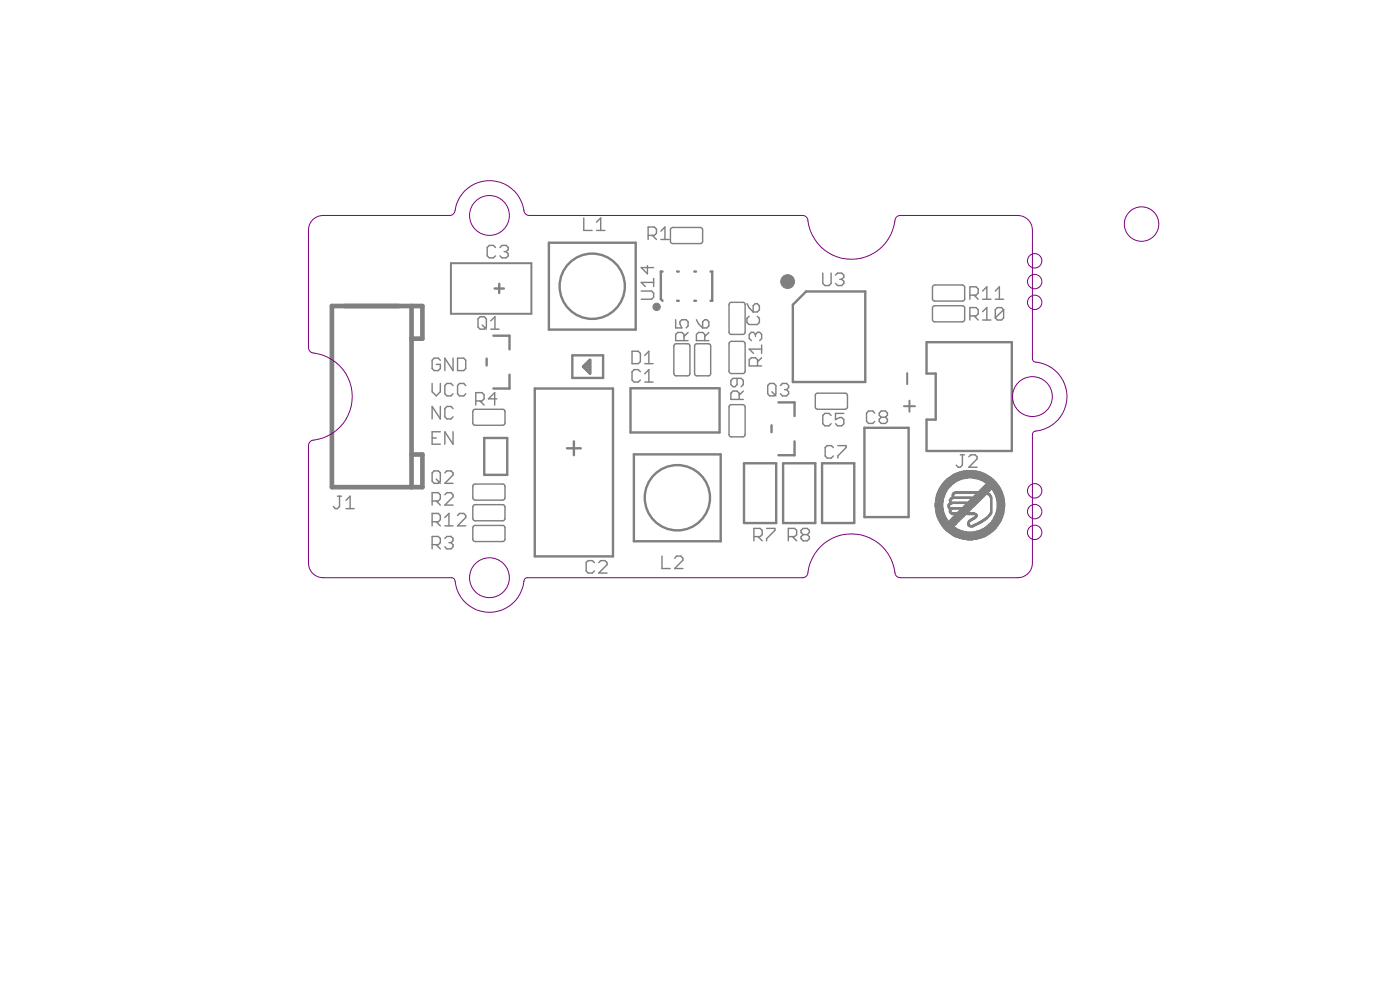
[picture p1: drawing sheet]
<svg xmlns="http://www.w3.org/2000/svg" width="210mm" height="148mm" viewBox="0 0 210 148" stroke-linecap="round" stroke-linejoin="round" font-family="sans-serif">
<g fill="#808080" stroke="#808080" stroke-width=".15">
<path d="M150.6 75.3h.1v.7h-.1z"/>
<path d="M150.5 74.8h.1v1.7h-.1z"/>
<path d="M150.5 74.4v2.5z"/>
<path d="M150.4 74.2h.1v3h-.1z"/>
<path d="M150.3 74h.1v3.4h-.1z"/>
<path d="M150.2 73.8h.1v3.8h-.1z"/>
<path d="M150.2 73.6h.1v4.1h-.1z"/>
<path d="M150.1 73.4h.1v4.5h-.1z"/>
<path d="M150 73.4h.1v4.7h-.1z"/>
<path d="M150 73.2h.1v5h-.1z"/>
<path d="M149.9 73.1h.1v5.2h-.1z"/>
<path d="M149.8 72.9h.1v5.5h-.1z"/>
<path d="M149.8 72.8v5.7z"/>
<path d="M149.7 72.7h.1v5.9h-.1z"/>
<path d="M149.6 72.7h.1v6h-.1z"/>
<path d="M149.5 72.5h.1v6.3h-.1z"/>
<path d="M149.5 72.5h.1v6.4h-.1z"/>
<path d="M149.4 76.3h.1v2.7h-.1z"/>
<path d="M149.4 72.4h.1v2.6h-.1z"/>
<path d="M149.3 76.7h.1v2.4h-.1z"/>
<path d="M149.3 72.3h.1v2.4h-.1z"/>
<path d="M149.3 76.9h.1v2.3h-.1z"/>
<path d="M149.3 72.2h.1v2.2h-.1z"/>
<path d="M149.2 77.1h.1v2.1h-.1z"/>
<path d="M149.2 72.1h.1v2.1h-.1z"/>
<path d="M149.1 77.2h.1v2.1h-.1z"/>
<path d="M149.1 72.1h.1v2h-.1z"/>
<path d="M149.1 77.4v2z"/>
<path d="M149.1 72v1.9z"/>
<path d="M149 77.5h.1v1.9h-.1z"/>
<path d="M149 71.9h.1v1.9h-.1z"/>
<path d="M148.9 77.6h.1v1.9h-.1z"/>
<path d="M148.9 71.9h.1v1.7h-.1z"/>
<path d="M148.9 77.8v1.8z"/>
<path d="M148.9 71.8v1.7z"/>
<path d="M148.8 77.9h.1v1.8h-.1z"/>
<path d="M148.8 71.7h.1v1.7h-.1z"/>
<path d="M148.7 78h.1v1.7h-.1z"/>
<path d="M148.7 71.7h.1v1.6h-.1z"/>
<path d="M148.7 78.1v1.6z"/>
<path d="M148.7 74.5v2.4z"/>
<path d="M148.7 71.6v1.6z"/>
<path d="M148.6 78.2h.1v1.6h-.1z"/>
<path d="M148.6 74.3h.1v2.7h-.1z"/>
<path d="M148.6 71.6h.1v1.7h-.1z"/>
<path d="M148.5 78.3h.1v1.5h-.1z"/>
<path d="M148.5 74.2h.1v3h-.1z"/>
<path d="M148.5 71.5h.1v1.9h-.1z"/>
<path d="M148.4 78.3h.1v1.6h-.1z"/>
<path d="M148.4 76.8h.1v.4h-.1z"/>
<path d="M148.4 74.1h.1v.5h-.1z"/>
<path d="M148.4 71.5h.1v1.9h-.1z"/>
<path d="M148.4 78.4h.1v1.5h-.1z"/>
<path d="M148.4 76.9h.1v.4h-.1z"/>
<path d="M148.4 74h.1v.4h-.1z"/>
<path d="M148.4 71.4h.1v2.1h-.1z"/>
<path d="M148.3 78.5h.1v1.5h-.1z"/>
<path d="M148.3 77h.1v.4h-.1z"/>
<path d="M148.3 73.9h.1v.4h-.1z"/>
<path d="M148.3 71.4h.1v2.2h-.1z"/>
<path d="M148.2 78.5h.1v1.6h-.1z"/>
<path d="M148.2 77.1h.1v.3h-.1z"/>
<path d="M148.2 73.9h.1v.3h-.1z"/>
<path d="M148.2 71.4h.1v2.3h-.1z"/>
<path d="M148.2 78.6h.1v1.5h-.1z"/>
<path d="M148.2 77.2h.1v.3h-.1z"/>
<path d="M148.2 73.9h.1v.2h-.1z"/>
<path d="M148.2 71.3h.1v2.4h-.1z"/>
<path d="M148.1 78.7h.1v1.4h-.1z"/>
<path d="M148.1 77.3h.1v.3h-.1z"/>
<path d="M148.1 73.9h.1v.2h-.1z"/>
<path d="M148.1 71.2h.1v2.6h-.1z"/>
<path d="M148 78.7h.1v1.4h-.1z"/>
<path d="M148 77.4h.1v.3h-.1z"/>
<path d="M148 71.2h.1v2.9h-.1z"/>
<path d="M148 78.8v1.4z"/>
<path d="M148 77.4v.3z"/>
<path d="M148 71.2v2.8z"/>
<path d="M147.9 78.8h.1v1.5h-.1z"/>
<path d="M147.9 77.4h.1v.4h-.1z"/>
<path d="M147.9 71.1h.1v2.9h-.1z"/>
<path d="M147.8 78.9h.1v1.4h-.1z"/>
<path d="M147.8 77.5h.1v.4h-.1z"/>
<path d="M147.8 72.5h.1v1.5h-.1z"/>
<path d="M147.8 71.1h.1v1.3h-.1z"/>
<path d="M147.8 79v1.3z"/>
<path d="M147.8 77.6v.3z"/>
<path d="M147.8 72.6v1.5z"/>
<path d="M147.8 71v1.3z"/>
<path d="M147.7 79h.1v1.3h-.1z"/>
<path d="M147.7 77.6h.1v.3h-.1z"/>
<path d="M147.7 72.6h.1v1.6h-.1z"/>
<path d="M147.7 71h.1v1.3h-.1z"/>
<path d="M147.6 79h.1v1.4h-.1z"/>
<path d="M147.6 77.6h.1v.4h-.1z"/>
<path d="M147.6 72.7h.1v1.6h-.1z"/>
<path d="M147.6 71h.1v1.3h-.1z"/>
<path d="M147.6 79.1v1.3z"/>
<path d="M147.6 77.7v.3z"/>
<path d="M147.6 72.7v1.6z"/>
<path d="M147.6 71v1.2z"/>
<path d="M147.5 79.2h.1v1.3h-.1z"/>
<path d="M147.5 77.8h.1v.3h-.1z"/>
<path d="M147.5 72.8h.1v1.6h-.1z"/>
<path d="M147.5 70.9h.1v1.3h-.1z"/>
<path d="M147.4 79.2h.1v1.3h-.1z"/>
<path d="M147.4 77.8h.1v.3h-.1z"/>
<path d="M147.4 72.9h.1v1.6h-.1z"/>
<path d="M147.4 70.9h.1v1.2h-.1z"/>
<path d="M147.3 79.2h.1v1.3h-.1z"/>
<path d="M147.3 77.8h.1v.3h-.1z"/>
<path d="M147.3 73h.1v1.5h-.1z"/>
<path d="M147.3 70.9h.1v1.2h-.1z"/>
<path d="M147.3 77.9h.1v.3h-.1z"/>
<path d="M147.3 73h.1v1.6h-.1z"/>
<path d="M147.3 70.8h.1v1.3h-.1z"/>
<path d="M147.2 79.3h.1v1.2h-.1z"/>
<path d="M147.2 77.9h.1v.4h-.1z"/>
<path d="M147.2 73.1h.1v1.6h-.1z"/>
<path d="M147.2 70.8h.1v1.2h-.1z"/>
<path d="M147.1 79.3h.1v1.3h-.1z"/>
<path d="M147.1 78h.1v.3h-.1z"/>
<path d="M147.1 73.2h.1v1.5h-.1z"/>
<path d="M147.1 70.8h.1v1.2h-.1z"/>
<path d="M147.1 79.4h.1v1.2h-.1z"/>
<path d="M147.1 73.2h.1v1.6h-.1z"/>
<path d="M147.1 70.7h.1v1.2h-.1z"/>
<path d="M147 79.4h.1v1.2h-.1z"/>
<path d="M147 78h.1v.3h-.1z"/>
<path d="M147 73.3h.1v1.6h-.1z"/>
<path d="M147 70.7h.1v1.2h-.1z"/>
<path d="M146.9 79.4h.1v1.2h-.1z"/>
<path d="M146.9 78.1h.1v.3h-.1z"/>
<path d="M146.9 73.4h.1v1.6h-.1z"/>
<path d="M146.9 70.7h.1v1.2h-.1z"/>
<path d="M146.9 79.4v1.3z"/>
<path d="M146.9 78.1v.3z"/>
<path d="M146.9 73.4v1.6z"/>
<path d="M146.9 70.7v1.2z"/>
<path d="M146.8 79.4h.1v1.3h-.1z"/>
<path d="M146.8 78.2h.1v.3h-.1z"/>
<path d="M146.8 73.5h.1v1.6h-.1z"/>
<path d="M146.8 70.7h.1v1.2h-.1z"/>
<path d="M146.7 79.5h.1v1.2h-.1z"/>
<path d="M146.7 78.2h.1v.3h-.1z"/>
<path d="M146.7 73.6h.1v1.6h-.1z"/>
<path d="M146.7 70.7h.1v1.1h-.1z"/>
<path d="M146.6 79.5h.1v1.2h-.1z"/>
<path d="M146.6 78.3h.1v.2h-.1z"/>
<path d="M146.6 73.7h.1v1.5h-.1z"/>
<path d="M146.6 70.6h.1v1.2h-.1z"/>
<path d="M146.6 73.6h.1v1.7h-.1z"/>
<path d="M146.5 79.6h.1v1.2h-.1z"/>
<path d="M146.5 78.3h.1v.3h-.1z"/>
<path d="M146.5 73.6h.1v1.8h-.1z"/>
<path d="M146.5 70.6h.1v1.1h-.1z"/>
<path d="M146.5 79.6v1.2z"/>
<path d="M146.5 78.4v.2z"/>
<path d="M146.5 77.1v.3z"/>
<path d="M146.5 73.7v1.7z"/>
<path d="M146.5 70.6v1.1z"/>
<path d="M146.4 79.6h.1v1.2h-.1z"/>
<path d="M146.4 78.4h.1v.3h-.1z"/>
<path d="M146.4 77h.1v.5h-.1z"/>
<path d="M146.4 73.7h.1v1.7h-.1z"/>
<path d="M146.4 70.5h.1v1.2h-.1z"/>
<path d="M146.3 79.6h.1v1.2h-.1z"/>
<path d="M146.3 78.5h.1v.2h-.1z"/>
<path d="M146.3 76.9h.1v.7h-.1z"/>
<path d="M146.3 74h.1v1.6h-.1z"/>
<path d="M146.3 73.6h.1v.3h-.1z"/>
<path d="M146.3 70.5h.1v1.2h-.1z"/>
<path d="M146.2 79.6h.1v1.2h-.1z"/>
<path d="M146.2 78.5h.1v.3h-.1z"/>
<path d="M146.2 77.3h.1v.3h-.1z"/>
<path d="M146.2 76.9h.1v.3h-.1z"/>
<path d="M146.2 74.1h.1v1.5h-.1z"/>
<path d="M146.2 73.6h.1v.3h-.1z"/>
<path d="M146.2 70.5h.1v1.2h-.1z"/>
<path d="M146.2 78.5h.1v.2h-.1z"/>
<path d="M146.2 77.4h.1v.3h-.1z"/>
<path d="M146.2 74.1h.1v1.6h-.1z"/>
<path d="M146.2 70.5h.1v1.1h-.1z"/>
<path d="M146.1 79.6h.1v1.2h-.1z"/>
<path d="M146.1 78.5h.1v.3h-.1z"/>
<path d="M146.1 77.4h.1v.3h-.1z"/>
<path d="M146.1 76.9h.1v.2h-.1z"/>
<path d="M146.1 74.2h.1v1.6h-.1z"/>
<path d="M146.1 73.6h.1v.3h-.1z"/>
<path d="M146.1 70.5h.1v1.1h-.1z"/>
<path d="M146 79.6h.1v1.2h-.1z"/>
<path d="M146 78.5h.1v.3h-.1z"/>
<path d="M146 77.5h.1v.3h-.1z"/>
<path d="M146 76.8h.1v.3h-.1z"/>
<path d="M146 74.3h.1v1.5h-.1z"/>
<path d="M146 73.6h.1v.3h-.1z"/>
<path d="M146 70.5h.1v1.1h-.1z"/>
<path d="M146 79.6v1.2z"/>
<path d="M146 78.6v.3z"/>
<path d="M146 77.5v.3z"/>
<path d="M146 76.8v.3z"/>
<path d="M146 74.3v1.6z"/>
<path d="M146 73.6v.3z"/>
<path d="M146 70.5v1.1z"/>
<path d="M145.9 79.6h.1v1.2h-.1z"/>
<path d="M145.9 78.6h.1v.3h-.1z"/>
<path d="M145.9 77.6h.1v.3h-.1z"/>
<path d="M145.9 76.8h.1v.3h-.1z"/>
<path d="M145.9 74.4h.1v1.5h-.1z"/>
<path d="M145.9 73.6h.1v.3h-.1z"/>
<path d="M145.9 70.5h.1v1.1h-.1z"/>
<path d="M145.8 79.7h.1v1.2h-.1z"/>
<path d="M145.8 78.7h.1v.3h-.1z"/>
<path d="M145.8 77.6h.1v.3h-.1z"/>
<path d="M145.8 76.8h.1v.3h-.1z"/>
<path d="M145.8 74.5h.1v1.6h-.1z"/>
<path d="M145.8 73.6h.1v.3h-.1z"/>
<path d="M145.8 70.5h.1v1.1h-.1z"/>
<path d="M145.8 79.7v1.2z"/>
<path d="M145.8 78.7v.3z"/>
<path d="M145.8 77.6v.3z"/>
<path d="M145.8 76.8v.3z"/>
<path d="M145.8 74.5v1.6z"/>
<path d="M145.8 73.6v.3z"/>
<path d="M145.8 70.5v1.1z"/>
<path d="M145.7 79.7h.1v1.2h-.1z"/>
<path d="M145.7 78.7h.1v.3h-.1z"/>
<path d="M145.7 77.7h.1v.3h-.1z"/>
<path d="M145.7 76.8h.1v.3h-.1z"/>
<path d="M145.7 74.5h.1v1.6h-.1z"/>
<path d="M145.7 73.6h.1v.3h-.1z"/>
<path d="M145.7 70.5h.1v1.1h-.1z"/>
<path d="M145.6 79.7h.1v1.2h-.1z"/>
<path d="M145.6 78.7h.1v.3h-.1z"/>
<path d="M145.6 77.7h.1v.3h-.1z"/>
<path d="M145.6 76.8h.1v.3h-.1z"/>
<path d="M145.6 74.5h.1v1.8h-.1z"/>
<path d="M145.6 73.6h.1v.3h-.1z"/>
<path d="M145.6 70.5h.1v1.1h-.1z"/>
<path d="M145.5 79.7h.1v1.2h-.1z"/>
<path d="M145.5 78.7h.1v.3h-.1z"/>
<path d="M145.5 77.8h.1v.3h-.1z"/>
<path d="M145.5 76.8h.1v.3h-.1z"/>
<path d="M145.5 74.8h.1v1.5h-.1z"/>
<path d="M145.5 74.5h.1v.2h-.1z"/>
<path d="M145.5 73.6h.1v.3h-.1z"/>
<path d="M145.5 70.5h.1v1.1h-.1z"/>
<path d="M145.5 74.8h.1v1.6h-.1z"/>
<path d="M145.4 79.7h.1v1.2h-.1z"/>
<path d="M145.4 78.7h.1v.3h-.1z"/>
<path d="M145.4 77.8h.1v.3h-.1z"/>
<path d="M145.4 76.8h.1v.3h-.1z"/>
<path d="M145.4 74.9h.1v1.5h-.1z"/>
<path d="M145.4 74.5h.1v.2h-.1z"/>
<path d="M145.4 73.6h.1v.3h-.1z"/>
<path d="M145.4 70.5h.1v1.1h-.1z"/>
<path d="M145.4 79.7v1.2z"/>
<path d="M145.4 78.7v.2z"/>
<path d="M145.4 77.9v.3z"/>
<path d="M145.4 76.8v.3z"/>
<path d="M145.4 75v1.5z"/>
<path d="M145.4 74.5v.2z"/>
<path d="M145.4 73.6v.3z"/>
<path d="M145.4 70.5v1.1z"/>
<path d="M145.3 79.7h.1v1.2h-.1z"/>
<path d="M145.3 78.5h.1v.4h-.1z"/>
<path d="M145.3 77.9h.1v.5h-.1z"/>
<path d="M145.3 76.8h.1v.3h-.1z"/>
<path d="M145.3 75h.1v1.6h-.1z"/>
<path d="M145.3 74.5h.1v.2h-.1z"/>
<path d="M145.3 73.6h.1v.3h-.1z"/>
<path d="M145.3 70.5h.1v1.1h-.1z"/>
<path d="M145.2 79.7h.1v1.2h-.1z"/>
<path d="M145.2 78h.1v.8h-.1z"/>
<path d="M145.2 76.8h.1v.3h-.1z"/>
<path d="M145.2 75.1h.1v1.5h-.1z"/>
<path d="M145.2 74.5h.1v.2h-.1z"/>
<path d="M145.2 73.6h.1v.3h-.1z"/>
<path d="M145.2 70.5h.1v1.1h-.1z"/>
<path d="M145.1 79.7h.1v1.2h-.1z"/>
<path d="M145.1 78.1h.1v.7h-.1z"/>
<path d="M145.1 76.8h.1v.3h-.1z"/>
<path d="M145.1 75.2h.1v1.5h-.1z"/>
<path d="M145.1 74.5h.1v.2h-.1z"/>
<path d="M145.1 73.6h.1v.3h-.1z"/>
<path d="M145.1 70.5h.1v1.1h-.1z"/>
<path d="M145.1 78.3h.1v.4h-.1z"/>
<path d="M145.1 75.2h.1v1.6h-.1z"/>
<path d="M145 79.7h.1v1.2h-.1z"/>
<path d="M145 75.2h.1v1.9h-.1z"/>
<path d="M145 74.5h.1v.2h-.1z"/>
<path d="M145 73.6h.1v.3h-.1z"/>
<path d="M145 70.5h.1v1.1h-.1z"/>
<path d="M144.9 79.7h.1v1.2h-.1z"/>
<path d="M144.9 75.2h.1v1.9h-.1z"/>
<path d="M144.9 74.5h.1v.2h-.1z"/>
<path d="M144.9 73.6h.1v.3h-.1z"/>
<path d="M144.9 70.5h.1v1.1h-.1z"/>
<path d="M144.9 79.6v1.2z"/>
<path d="M144.9 75.2v1.9z"/>
<path d="M144.9 74.5v.2z"/>
<path d="M144.9 73.6v.3z"/>
<path d="M144.9 70.5v1.1z"/>
<path d="M144.8 79.6h.1v1.2h-.1z"/>
<path d="M144.8 75.5h.1v1.6h-.1z"/>
<path d="M144.8 75.2h.1v.2h-.1z"/>
<path d="M144.8 74.5h.1v.2h-.1z"/>
<path d="M144.8 73.6h.1v.3h-.1z"/>
<path d="M144.8 70.5h.1v1.1h-.1z"/>
<path d="M144.7 79.6h.1v1.2h-.1z"/>
<path d="M144.7 75.6h.1v1.5h-.1z"/>
<path d="M144.7 75.2h.1v.2h-.1z"/>
<path d="M144.7 74.5h.1v.2h-.1z"/>
<path d="M144.7 73.6h.1v.3h-.1z"/>
<path d="M144.7 70.5h.1v1.1h-.1z"/>
<path d="M144.7 79.6v1.2z"/>
<path d="M144.7 75.6v1.6z"/>
<path d="M144.7 75.2v.2z"/>
<path d="M144.7 74.5v.2z"/>
<path d="M144.7 73.6v.3z"/>
<path d="M144.7 70.5v1.1z"/>
<path d="M144.6 79.6h.1v1.2h-.1z"/>
<path d="M144.6 75.7h.1v1.5h-.1z"/>
<path d="M144.6 75.2h.1v.2h-.1z"/>
<path d="M144.6 74.5h.1v.2h-.1z"/>
<path d="M144.6 73.6h.1v.3h-.1z"/>
<path d="M144.6 70.5h.1v1.1h-.1z"/>
<path d="M144.5 79.6h.1v1.2h-.1z"/>
<path d="M144.5 75.8h.1v1.6h-.1z"/>
<path d="M144.5 75.2h.1v.2h-.1z"/>
<path d="M144.5 74.5h.1v.2h-.1z"/>
<path d="M144.5 73.6h.1v.3h-.1z"/>
<path d="M144.5 70.5h.1v1.2h-.1z"/>
<path d="M144.4 79.6h.1v1.2h-.1z"/>
<path d="M144.4 75.8h.1v1.6h-.1z"/>
<path d="M144.4 75.2h.1v.2h-.1z"/>
<path d="M144.4 74.5h.1v.2h-.1z"/>
<path d="M144.4 73.6h.1v.3h-.1z"/>
<path d="M144.4 70.5h.1v1.2h-.1z"/>
<path d="M144.4 75.9h.1v1.5h-.1z"/>
<path d="M144.3 79.6h.1v1.2h-.1z"/>
<path d="M144.3 76h.1v1.6h-.1z"/>
<path d="M144.3 75.2h.1v.2h-.1z"/>
<path d="M144.3 74.5h.1v.2h-.1z"/>
<path d="M144.3 73.6h.1v.3h-.1z"/>
<path d="M144.3 70.6h.1v1.1h-.1z"/>
<path d="M144.3 79.6v1.2z"/>
<path d="M144.3 76.1v1.5z"/>
<path d="M144.3 75.2v.2z"/>
<path d="M144.3 74.5v.2z"/>
<path d="M144.3 73.6v.3z"/>
<path d="M144.3 70.6v1.1z"/>
<path d="M144.2 79.5h.1v1.2h-.1z"/>
<path d="M144.2 76.1h.1v1.6h-.1z"/>
<path d="M144.2 75.2h.1v.2h-.1z"/>
<path d="M144.2 74.5h.1v.2h-.1z"/>
<path d="M144.2 73.6h.1v.3h-.1z"/>
<path d="M144.2 70.6h.1v1.2h-.1z"/>
<path d="M144.1 79.5h.1v1.2h-.1z"/>
<path d="M144.1 76.1h.1v1.6h-.1z"/>
<path d="M144.1 75.2h.1v.2h-.1z"/>
<path d="M144.1 74.5h.1v.2h-.1z"/>
<path d="M144.1 73.6h.1v.3h-.1z"/>
<path d="M144.1 70.6h.1v1.2h-.1z"/>
<path d="M144 79.5h.1v1.2h-.1z"/>
<path d="M144 76.1h.1v1.7h-.1z"/>
<path d="M144 75.2h.1v.2h-.1z"/>
<path d="M144 74.5h.1v.2h-.1z"/>
<path d="M144 73.6h.1v.3h-.1z"/>
<path d="M144 70.7h.1v1.2h-.1z"/>
<path d="M144 79.4h.1v1.3h-.1z"/>
<path d="M144 76.3h.1v1.6h-.1z"/>
<path d="M144 76.1h.1v.2h-.1z"/>
<path d="M143.9 79.4h.1v1.3h-.1z"/>
<path d="M143.9 76.4h.1v1.5h-.1z"/>
<path d="M143.9 76.1h.1v.2h-.1z"/>
<path d="M143.9 75.2h.1v.2h-.1z"/>
<path d="M143.9 74.5h.1v.2h-.1z"/>
<path d="M143.9 73.6h.1v.3h-.1z"/>
<path d="M143.9 70.7h.1v1.2h-.1z"/>
<path d="M143.8 79.4h.1v1.2h-.1z"/>
<path d="M143.8 76.5h.1v1.5h-.1z"/>
<path d="M143.8 76.1h.1v.2h-.1z"/>
<path d="M143.8 75.2h.1v.2h-.1z"/>
<path d="M143.8 74.5h.1v.2h-.1z"/>
<path d="M143.8 73.6h.1v.3h-.1z"/>
<path d="M143.8 70.7h.1v1.2h-.1z"/>
<path d="M143.8 79.4v1.2z"/>
<path d="M143.8 76.5v1.6z"/>
<path d="M143.8 76.1v.2z"/>
<path d="M143.8 75.2v.2z"/>
<path d="M143.8 74.5v.2z"/>
<path d="M143.8 73.6v.3z"/>
<path d="M143.8 70.7v1.2z"/>
<path d="M143.7 79.4h.1v1.2h-.1z"/>
<path d="M143.7 76.6h.1v1.5h-.1z"/>
<path d="M143.7 76.1h.1v.2h-.1z"/>
<path d="M143.7 75.2h.1v.2h-.1z"/>
<path d="M143.7 74.5h.1v.2h-.1z"/>
<path d="M143.7 73.6h.1v.3h-.1z"/>
<path d="M143.7 70.8h.1v1.2h-.1z"/>
<path d="M143.6 79.3h.1v1.2h-.1z"/>
<path d="M143.6 76.7h.1v1.5h-.1z"/>
<path d="M143.6 76.1h.1v.2h-.1z"/>
<path d="M143.6 75.2h.1v.2h-.1z"/>
<path d="M143.6 74.5h.1v.2h-.1z"/>
<path d="M143.6 73.6h.1v.3h-.1z"/>
<path d="M143.6 70.8h.1v1.2h-.1z"/>
<path d="M143.6 79.3v1.2z"/>
<path d="M143.6 76.8v1.5z"/>
<path d="M143.6 76.1v.2z"/>
<path d="M143.6 75.2v.2z"/>
<path d="M143.6 74.5v.2z"/>
<path d="M143.6 73.6v.3z"/>
<path d="M143.6 70.8v1.3z"/>
<path d="M143.5 79.2h.1v1.3h-.1z"/>
<path d="M143.5 76.8h.1v1.5h-.1z"/>
<path d="M143.5 76.1h.1v.2h-.1z"/>
<path d="M143.5 75.2h.1v.2h-.1z"/>
<path d="M143.5 74.5h.1v.2h-.1z"/>
<path d="M143.5 73.6h.1v.3h-.1z"/>
<path d="M143.5 70.8h.1v1.3h-.1z"/>
<path d="M143.4 79.2h.1v1.3h-.1z"/>
<path d="M143.4 76.8h.1v1.6h-.1z"/>
<path d="M143.4 76.1h.1v.2h-.1z"/>
<path d="M143.4 75.2h.1v.2h-.1z"/>
<path d="M143.4 74.5h.1v.2h-.1z"/>
<path d="M143.4 73.6h.1v.3h-.1z"/>
<path d="M143.4 70.9h.1v1.2h-.1z"/>
<path d="M143.3 79.2h.1v1.3h-.1z"/>
<path d="M143.3 76.8h.1v1.7h-.1z"/>
<path d="M143.3 76.1h.1v.2h-.1z"/>
<path d="M143.3 75.2h.1v.2h-.1z"/>
<path d="M143.3 74.5h.1v.2h-.1z"/>
<path d="M143.3 73.6h.1v.3h-.1z"/>
<path d="M143.3 70.9h.1v1.2h-.1z"/>
<path d="M143.3 79.1h.1v1.4h-.1z"/>
<path d="M143.3 76.8h.1v1.8h-.1z"/>
<path d="M143.3 70.9h.1v1.3h-.1z"/>
<path d="M143.2 79.1h.1v1.3h-.1z"/>
<path d="M143.2 76.8h.1v1.9h-.1z"/>
<path d="M143.2 76.1h.1v.2h-.1z"/>
<path d="M143.2 75.2h.1v.2h-.1z"/>
<path d="M143.2 74.5h.1v.2h-.1z"/>
<path d="M143.2 73.7h.1v.2h-.1z"/>
<path d="M143.2 71h.1v1.2h-.1z"/>
<path d="M143.1 79h.1v1.4h-.1z"/>
<path d="M143.1 77.2h.1v1.5h-.1z"/>
<path d="M143.1 76.8h.1v.3h-.1z"/>
<path d="M143.1 76.1h.1v.2h-.1z"/>
<path d="M143.1 75.2h.1v.2h-.1z"/>
<path d="M143.1 74.5h.1v.2h-.1z"/>
<path d="M143.1 73.7h.1v.3h-.1z"/>
<path d="M143.1 71h.1v1.3h-.1z"/>
<path d="M143.1 79h.1v1.3h-.1z"/>
<path d="M143 79h.1v1.3h-.1z"/>
<path d="M143 77.3h.1v1.6h-.1z"/>
<path d="M143 76.8h.1v.3h-.1z"/>
<path d="M143 76.1h.1v.2h-.1z"/>
<path d="M143 75.2h.1v.2h-.1z"/>
<path d="M143 74.5h.1v.2h-.1z"/>
<path d="M143 73.8h.1v.3h-.1z"/>
<path d="M143 71h.1v1.4h-.1z"/>
<path d="M142.9 77.4h.1v2.9h-.1z"/>
<path d="M142.9 76.8h.1v.3h-.1z"/>
<path d="M142.9 76.1h.1v.2h-.1z"/>
<path d="M142.9 75.2h.1v.2h-.1z"/>
<path d="M142.9 73.8h.1v.9h-.1z"/>
<path d="M142.9 71.1h.1v1.3h-.1z"/>
<path d="M142.9 77.4v2.9z"/>
<path d="M142.9 76.8v.3z"/>
<path d="M142.9 76.1v.2z"/>
<path d="M142.9 75.2v.2z"/>
<path d="M142.9 73.9v.8z"/>
<path d="M142.9 71.1v1.4z"/>
<path d="M142.8 77.5h.1v2.7h-.1z"/>
<path d="M142.8 76.8h.1v.3h-.1z"/>
<path d="M142.8 76.1h.1v.2h-.1z"/>
<path d="M142.8 75.2h.1v.2h-.1z"/>
<path d="M142.8 73.9h.1v.9h-.1z"/>
<path d="M142.8 71.2h.1v1.4h-.1z"/>
<path d="M142.7 77.6h.1v2.5h-.1z"/>
<path d="M142.7 76.8h.1v.3h-.1z"/>
<path d="M142.7 76.1h.1v.2h-.1z"/>
<path d="M142.7 75.2h.1v.2h-.1z"/>
<path d="M142.7 74.5h.1v.3h-.1z"/>
<path d="M142.7 74.1h.1v.3h-.1z"/>
<path d="M142.7 71.2h.1v1.4h-.1z"/>
<path d="M142.7 77.6v2.5z"/>
<path d="M142.7 76.8v.3z"/>
<path d="M142.7 76.1v.2z"/>
<path d="M142.7 75.2v.3z"/>
<path d="M142.7 74.5v.3z"/>
<path d="M142.7 71.2v1.4z"/>
<path d="M142.6 77.7h.1v2.4h-.1z"/>
<path d="M142.6 76.7h.1v.3h-.1z"/>
<path d="M142.6 76.1h.1v.3h-.1z"/>
<path d="M142.6 75.2h.1v.3h-.1z"/>
<path d="M142.6 74.5h.1v.3h-.1z"/>
<path d="M142.6 71.3h.1v1.4h-.1z"/>
<path d="M142.5 77.8h.1v2.2h-.1z"/>
<path d="M142.5 76.6h.1v.3h-.1z"/>
<path d="M142.5 76.1h.1v.4h-.1z"/>
<path d="M142.5 74.6h.1v1h-.1z"/>
<path d="M142.5 71.4h.1v1.4h-.1z"/>
<path d="M142.5 77.9v2.1z"/>
<path d="M142.5 76.1v.8z"/>
<path d="M142.5 74.6v1z"/>
<path d="M142.5 71.4v1.5z"/>
<path d="M142.4 77.9h.1v2h-.1z"/>
<path d="M142.4 76h.1v.8h-.1z"/>
<path d="M142.4 74.8h.1v.8h-.1z"/>
<path d="M142.4 71.4h.1v1.5h-.1z"/>
<path d="M142.3 78h.1v1.8h-.1z"/>
<path d="M142.3 76.3h.1v.5h-.1z"/>
<path d="M142.3 75.8h.1v.5h-.1z"/>
<path d="M142.3 75.4h.1v.4h-.1z"/>
<path d="M142.3 74.9h.1v.2h-.1z"/>
<path d="M142.3 71.5h.1v1.5h-.1z"/>
<path d="M142.2 78.1h.1v1.7h-.1z"/>
<path d="M142.2 75.4h.1v.8h-.1z"/>
<path d="M142.2 71.5h.1v1.6h-.1z"/>
<path d="M142.2 75.5h.1v.6h-.1z"/>
<path d="M142.2 71.6h.1v1.6h-.1z"/>
<path d="M142.1 78.1h.1v1.6h-.1z"/>
<path d="M142.1 75.6h.1v.4h-.1z"/>
<path d="M142.1 71.6h.1v1.6h-.1z"/>
<path d="M142 77.9h.1v1.8h-.1z"/>
<path d="M142 71.7h.1v1.7h-.1z"/>
<path d="M142 77.9v1.7z"/>
<path d="M142 71.7v1.7z"/>
<path d="M141.9 77.7h.1v1.9h-.1z"/>
<path d="M141.9 71.8h.1v1.8h-.1z"/>
<path d="M141.8 77.6h.1v1.9h-.1z"/>
<path d="M141.8 71.9h.1v1.8h-.1z"/>
<path d="M141.8 77.5v1.9z"/>
<path d="M141.8 71.9v1.9z"/>
<path d="M141.7 77.4h.1v2h-.1z"/>
<path d="M141.7 72h.1v2h-.1z"/>
<path d="M141.6 77.2h.1v2.1h-.1z"/>
<path d="M141.6 72.1h.1v2h-.1z"/>
<path d="M141.6 77v2.2z"/>
<path d="M141.6 72.1v2.2z"/>
<path d="M141.5 76.8h.1v2.3h-.1z"/>
<path d="M141.5 72.2h.1v2.3h-.1z"/>
<path d="M141.4 76.5h.1v2.6h-.1z"/>
<path d="M141.4 72.3h.1v2.4h-.1z"/>
<path d="M141.4 76.1v2.9z"/>
<path d="M141.4 72.4v2.8z"/>
<path d="M141.3 72.5h.1v6.4h-.1z"/>
<path d="M141.2 72.5h.1v6.3h-.1z"/>
<path d="M141.1 72.7h.1v6h-.1z"/>
<path d="M141.1 72.7h.1v5.9h-.1z"/>
<path d="M141 72.9h.1v5.6h-.1z"/>
<path d="M140.9 72.9h.1v5.5h-.1z"/>
<path d="M140.9 73.1v5.2z"/>
<path d="M140.8 73.2h.1v4.9h-.1z"/>
<path d="M140.7 73.3h.1v4.7h-.1z"/>
<path d="M140.7 73.5v4.4z"/>
<path d="M140.6 73.6h.1v4.1h-.1z"/>
<path d="M140.5 73.8h.1v3.8h-.1z"/>
<path d="M140.4 74h.1v3.4h-.1z"/>
<path d="M140.4 74.2h.1v3h-.1z"/>
<path d="M140.3 74.5h.1v2.4h-.1z"/>
<path d="M140.3 74.8v1.7z"/>
<path d="M140.2 75.4h.1v.6h-.1z"/>
</g>
<g fill="none" stroke="#808080" stroke-width=".21">
<path d="M74.3 37.1l-.3-.3h-.6l-.4 .3v1.2l.4 .3h.6l.3-.3M75 37.1l.3-.3h.6l.3 .3v.3l-.3 .3M75.6 37.7h.3M75.9 37.7l.3 .3v.3l-.3 .3h-.6l-.3-.3M87.5 32.7v1.8h1.3M89.4 34.5h1.3M89.4 33.3l.7-.6v1.8M97.1 39.8v1.2l-1-.9h1.9M97.2 35.3h.9l.3-.4v-.6l-.3-.3h-.9v1.9M97.8 35.3l.6 .6M99.1 34.6l.6-.6v1.9M99.1 35.9h1.2"/>
<path d="M100.6 34.2l.3-.1h4.2l.2 .3v1.9l-.3 .2h-4.3l-.2-.3v-1.8zM64.8 57.4v1.3l.6 .6 .6-.6v-1.3M66 54l-.3-.3h-.6l-.3 .3v1.2l.3 .3h.6l.3-.3v-.6h-.6M67.9 53.7v1.8l-1.2-1.8v1.8M67.9 57.8l-.3-.4h-.6l-.3 .4v1.2l.3 .3h.6l.3-.3M68.6 53.7h.9l.3 .3v1.2l-.3 .3h-.9zM69.8 57.8l-.3-.4h-.6l-.3 .4v1.2l.3 .3h.6l.3-.3M72 47.5h.6l.3 .3v1.2l-.3 .3h-.6l-.3-.3v-1.2zM72.3 48.7l.6 .6M73.6 49.3h1.2M73.6 48.1l.6-.6v1.8M74.5 59.8h-1.3l1-1v1.9"/>
<path d="M94.8 52.6h.9l.3 .3v1.3l-.3 .3h-.9zM96 55.7l-.3-.3h-.6l-.3 .3v1.2l.3 .3h.6l.3-.3M96.1 43.6h1.6l.3 .3v.6l-.3 .3h-1.6M96.7 54.5h1.2M96.7 53.3l.6-.7v1.9M96.7 56l.6-.6v1.8M96.7 57.2h1.2M98 41.7v1.2M98 42.3h-1.9l.7 .6M101.1 51.6l2-.1a.3 .3 0 0 1 .3 .3v4.2a.3 .3 0 0 1-.3 .3h-1.7a.33 .33 0 0 1-.4-.3v-4.2zM101.3 47.9v1.2h.9l-.3-.6v-.3l.3-.3h.7l.3 .3v.6l-.3 .3M102.6 51v-.9l-.4-.3h-.6l-.3 .3v.9h1.9"/>
<path d="M103.2 49.8l-.6 .6M104.2 51.6l2-.1 .3 .2 .1 4.3-.3 .3h-1.8l-.3-.2-.1-4.3zM104.4 47.9l.3 .6 .6 .6M105.3 48.2l.4-.3h.3l.3 .3v.6l-.3 .3h-.7zM105.7 51v-.9l-.4-.3h-.6l-.3 .3v.9h1.9M106.3 49.8l-.6 .6M109.4 45.4l2-.1 .3 .2v4.3l-.2 .3h-1.9l-.3-.2v-4.3zM109.4 51.2l.2-.1h1.8l.3 .3v4.2l-.2 .3-1.9 .1-.3-.2v-4.3zM110.5 56.7v.9l-.3 .3h-.3l-.3-.3v-.6l.3-.3h1.2l.3 .3v.6l-.3 .3M110.8 59.8v-.9l-.3-.3h-.6l-.3 .3v.9h1.8M111.4 58.6l-.6 .6M112 45.5l.3 .6 .6 .6"/>
<path d="M112.3 47.4l-.3 .3v.6l.3 .3h1.2l.4-.3v-.6l-.4-.3M112.9 45.8l.3-.3h.3l.4 .3v.6l-.4 .3h-.6zM113.3 50.1l-.3-.3h-.4l-.3 .3v.6l.3 .3M113.3 50.1l.3-.3h.3l.3 .3v.6l-.3 .3M113.3 50.1v.3M113.6 54.8v-.9l-.3-.3h-.7l-.3 .3v.9h1.9M114.2 53.6l-.6 .6M114.2 52.3h-1.9l.7 .6M114.2 51.7v1.2M115.4 57.4h.6l.3 .4v1.2l-.3 .3h-.6l-.3-.3v-1.2zM115.7 58.7l.6 .6M117 57.8l.3-.4h.6l.3 .4v.3l-.3 .3"/>
<path d="M117.6 58.4h.3M117.9 58.4l.3 .3v.3l-.3 .3h-.6l-.3-.3M122.3 59l.3-.1h4.1a.33 .33 0 0 1 .4 .3v1.8l-.3 .3h-4.2a.33 .33 0 0 1-.4-.3zM123.4 40.9v1.6l.3 .3h.6l.3-.3v-1.6M125.3 41.2l.3-.3h.6l.3 .3v.3l-.3 .3M125.9 41.8h.3M126.2 41.8l.3 .3v.4l-.3 .3h-.6l-.3-.3M139.9 45.9l.2-.1h4.3l.2 .3v1.9l-.3 .2h-4.3l-.2-.3v-1.8zM139.9 42.8l.2-.1h4.3l.2 .4v1.8l-.3 .2h-4.3l-.2-.3v-1.7zM145.4 44.2h.9l.4-.3v-.6l-.4-.3h-.9v1.8M145.4 47.3h.9l.4-.3v-.6l-.4-.3h-.9v1.8M146 47.3l.7 .6"/>
<path d="M146 44.2l.7 .6M147.3 46.7l.7-.6v1.8M147.3 43.6l.7-.6v1.8M147.3 47.9h1.3M147.3 44.8h1.3M149.2 44.8h1.3M149.2 43.6l.6-.6v1.8M150.5 46.4l-.3-.3h-.7l-.3 .3v1.2M150.5 46.4v1.2l-.3 .3h-.7l-.3-.3M150.5 46.4l-1.3 1.2M50.6 74.3h.6M50.9 74.3v1.6l-.3 .3h-.3l-.3-.3"/>
<path d="M51.9 76.2h1.2M51.9 75l.6-.7v1.9M64.8 75.1h.9l.3-.4v-.6l-.3-.3h-.9v1.9M64.8 78.2h.9l.3-.3v-.7l-.3-.3h-.9v1.9M64.8 65.6h.6M65.1 70.5h.6l.3 .3v1.3l-.3 .3h-.6l-.3-.3v-1.3zM65.4 71.8l.6 .6M65.4 75.1l.6 .6M65.4 78.2l.6 .6M66 60.9v1.9l-1.2-1.9v1.9M66 64.7h-1.2v1.8h1.2M66.7 70.8l.3-.3h.6l.3 .3v.4l-1.2 1.2h1.2"/>
<path d="M66.7 74.1l.3-.3h.6l.3 .3v.3l-1.2 1.3h1.2M66.7 77.5l.6-.6v1.9M66.7 78.8h1.2M67.9 61.2l-.3-.3h-.6l-.3 .3v1.2l.3 .4h.6l.3-.4M67.9 64.7v1.8l-1.2-1.8v1.8M68.6 77.2l.3-.3h.6l.3 .3v.3l-1.2 1.3h1.2M71 78.8l.2-.1h4.3l.2 .4v1.8l-.3 .2h-4.3l-.2-.3v-1.7zM71 72.6l.2-.1h4.3l.2 .4v1.8l-.3 .2h-4.3l-.2-.3v-1.7zM71 61.4l.2-.1h4.3l.2 .4v1.8l-.3 .2h-4.3l-.2-.3v-1.7zM71 75.7l.2-.1h4.3l.2 .3v1.9l-.3 .2h-4.3l-.2-.3v-1.8zM71.3 60.1h1l.3-.3v-.7l-.3-.3h-1v1.9M71.9 60.1l.7 .6"/>
<path d="M109.4 60.7l.2-.1h1.8l.3 .2v4.3l-.2 .3h-1.9l-.3-.2v-4.2zM114.9 79.2h1.3v.3l-1.3 1.2v.3M124.6 62.2l-.3-.3h-.6l-.3 .3v1.3l.3 .3h.6l.3-.3M124.9 67.1l-.2-.3h-.7l-.3 .3v1.2l.3 .3h.7l.2-.3M125.6 66.8h1.3v.3l-1.3 1.2v.3M126.5 61.9h-1.2v1l.6-.4h.3l.3 .4v.6l-.3 .3h-.6l-.3-.3M131.1 61.9l-.2-.3h-.7l-.3 .3v1.2l.3 .3h.7l.2-.3M132.1 62.5l-.3-.3v-.3l.3-.3h.7l.3 .3v.3l-.3 .3M132.1 62.5l-.3 .3v.3l.3 .3h.7l.3-.3v-.3l-.3-.3M132.1 62.5h.7M144 68.1h.6M144.3 68.1v1.6l-.3 .3h-.3l-.3-.3"/>
<path d="M145.3 68.4l.3-.3h.6l.3 .3v.3l-1.2 1.3h1.2M64.8 81.6h.9l.3-.3v-.6l-.3-.3h-.9v1.8M65.4 81.6l.6 .6M66.7 80.7l.3-.3h.6l.3 .3v.3l-.3 .3M67.3 81.3h.3M67.6 81.3l.3 .3v.3l-.3 .3h-.6l-.3-.3M89.1 84.3l-.3-.3h-.6l-.3 .3v1.2l.3 .4h.6l.3-.4M89.8 84.3l.3-.3h.6l.3 .3v.3l-1.2 1.3h1.2M99.3 83.3v1.9h1.2M101.2 83.6l.3-.3h.6l.3 .3v.3l-1.2 1.3h1.2M113 80.4h1l.3-.3v-.6l-.3-.3h-1v1.8M113.6 80.4l.7 .6"/>
<path d="M118.2 80.4h.9l.3-.3v-.6l-.3-.3h-.9v1.8M118.8 80.4l.6 .6M120.4 80.1l-.3-.3v-.3l.3-.3h.6l.3 .3v.3l-.3 .3M120.4 80.1l-.3 .3v.3l.3 .3h.6l.3-.3v-.3l-.3-.3M120.4 80.1h.6"/>
</g>
<path d="M67.6 39.4h12.1v7.6h-12.1zM136 55.9v1.7M135.5 60.9h1.7M136.4 60v1.7" fill="none" stroke="#808080" stroke-width=".3"/>
<g fill="none" stroke="#808080" stroke-width=".36">
<path d="M82.3 36.4h13v13h-13zM73 53.7v1.1M74 50.3h2.4v2M74.2 43.2h1.3M74.8 42.5v1.4M76.4 56.1v2.1h-2.4M80.2 58.2h11.7v25.2h-11.7zM85.8 53.2h4.6v3.4h-4.6zM87.4 54.9l1.1-1v2.1zM87.5 55h1M87.6 54.7h.9M87.8 55.4h.7"/>
<path d="M87.9 54.4h.6M88.2 55.7h.3M88.3 54.1h.2M88.5 53.9v2.1M94.5 58.2h13.4v6.6h-13.4zM99.3 40.7h-.2v4.1l.2 .3M101.5 45.1h.3M101.5 40.7h.3M104.1 45.1h.3M104.1 40.7h.3M106.5 40.7h.3v4.4h-.3M118.9 45.7l2-2h8.8v13.5h-10.8z"/>
<path d="M138.9 51.3v4.7h1.4v6.9h-1.4v4.6M138.9 51.3h12.8v16.3h-12.8M53 73h5.4M72.6 65.6h3.5v5.5h-3.5zM85 67.2h2.1M86 66.1v2.1M95 68.1h13.1v13h-13.1zM111.5 69.4h4.9v9h-4.9zM115.7 63.7v1M116.7 60.3h2.4v2M117.4 69.4h4.8v9h-4.8zM119.1 66.1v2.1h-2.4"/>
<path d="M123.3 69.4h4.8v9h-4.8zM129.6 64.1h6.6v13.4h-6.6z"/>
<circle cx="88.8" cy="42.9" r="4.9"/>
<circle cx="101.6" cy="74.6" r="4.9"/>
</g>
<g fill="#808080" stroke="#808080" stroke-width=".15">
<circle cx="118.1" cy="42.2" r="1.04"/>
<circle cx="98.4" cy="46" r=".55"/>
</g>
<path d="M61.7 50.7h1.6v-4.9h-13.5v27.2h13.5v-4.9h-1.6M61.7 45.8v27.2" fill="none" stroke="#808080" stroke-width=".7"/>
<g fill="none" stroke="#800080" stroke-width=".15">
<path d="M46.8 33.1a2.27 2.27 0 0 1 1.6-.8h19l.4-.1 .3-.3a5.3 5.3 0 0 1 5.3-4.8 5.3 5.3 0 0 1 5.3 4.8l.3 .3 .4 .1h40.9l.4 .1a.8 .8 0 0 1 .4 .7 6.6 6.6 0 0 0 6.8 5.7 6.6 6.6 0 0 0 6.4-6.1l.3-.3 .4-.1h17.6a2.18 2.18 0 0 1 2.2 2.2v19.4a.48 .48 0 0 0 .5 .4 5.2 5.2 0 0 1 4.7 5.3 5.2 5.2 0 0 1-5 5.1l-.2 .4v19.3a2.18 2.18 0 0 1-2.2 2.2h-17.6l-.4-.2a.8 .8 0 0 1-.4-.7 6.6 6.6 0 0 0-6.8-5.7 6.6 6.6 0 0 0-6.4 6.1l-.3 .3-.4 .2h-41.2l-.3 .1a1.28 1.28 0 0 0-.4 1 5.2 5.2 0 0 1-5.4 4 5.2 5.2 0 0 1-4.8-4.8l-.2-.2-.3-.1h-19.3a2.18 2.18 0 0 1-2.2-2.2v-17.7l.2-.4a.8 .8 0 0 1 .7-.4 6.6 6.6 0 0 0 5.7-6.7 6.6 6.6 0 0 0-6.1-6.4l-.3-.3-.2-.4v-17.6a2.13 2.13 0 0 1 .6-1.4z"/>
<circle cx="73.4" cy="32.3" r="2.98"/>
<circle cx="155.1" cy="39.1" r="1.08"/>
<circle cx="171.2" cy="33.6" r="2.58"/>
<circle cx="154.8" cy="59.4" r="2.98"/>
<circle cx="155.1" cy="45.3" r="1.08"/>
<circle cx="155.1" cy="42.2" r="1.08"/>
<circle cx="155.1" cy="79.8" r="1.08"/>
<circle cx="155.1" cy="73.5" r="1.08"/>
<circle cx="155.1" cy="76.6" r="1.08"/>
<circle cx="73.4" cy="86.6" r="2.98"/>
</g>
</svg>
